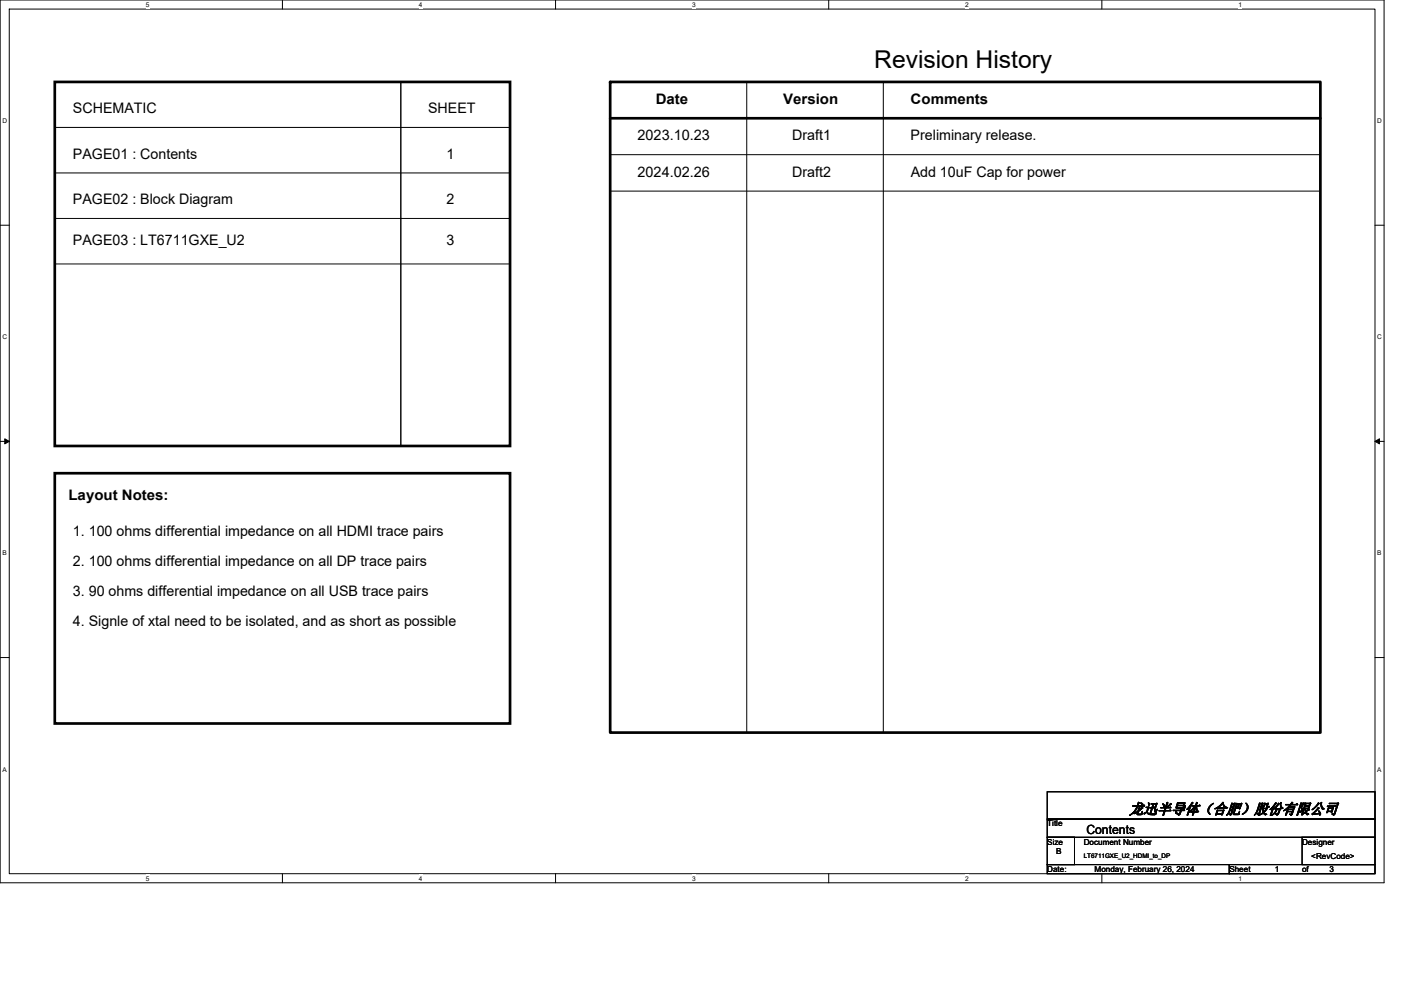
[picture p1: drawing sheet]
<svg xmlns="http://www.w3.org/2000/svg" width="297mm" height="210mm" viewBox="0 0 297 210" stroke-linecap="round" stroke-linejoin="round" font-family="sans-serif">
<defs><g id="words">
<text font-size="5.2" x="185.4" y="14.3">Revision History</text>
<text font-size="3.2" x="239.4" y="172.7">龙迅半导体（合肥）股份有限公司</text>
<g font-size="3.1">
<text x="15.5" y="24">SCHEMATIC</text>
<text x="90.8" y="24">SHEET</text>
<text x="139" y="22.1">Date</text>
<text x="166" y="22.1">Version</text>
<text x="193.1" y="22.1">Comments</text>
<text x="135.2" y="29.8">2023.10.23</text>
<text x="168" y="29.8">Draft1</text>
<text x="193.1" y="29.8">Preliminary release.</text>
<text x="15.5" y="33.6">PAGE01 : Contents</text>
<text x="94.6" y="33.6">1</text>
<text x="135.2" y="37.5">2024.02.26</text>
<text x="168" y="37.5">Draft2</text>
<text x="193.1" y="37.5">Add 10uF Cap for power</text>
<text x="15.5" y="43.3">PAGE02 : Block Diagram</text>
<text x="94.6" y="43.3">2</text>
<text x="15.5" y="52">PAGE03 : LT6711GXE_U2</text>
<text x="94.6" y="52">3</text>
<text x="14.5" y="106.1">Layout Notes:</text>
<text x="15.5" y="113.7">1. 100 ohms differential impedance on all HDMI trace pairs</text>
<text x="15.5" y="120.1">2. 100 ohms differential impedance on all DP trace pairs</text>
<text x="15.5" y="126.4">3. 90 ohms differential impedance on all USB trace pairs</text>
<text x="15.5" y="132.8">4. Signle of xtal need to be isolated, and as short as possible</text>
</g>
<text font-size="2.7" x="230.3" y="176.9">Contents</text>
<g font-size="1.7">
<text x="222" y="175.3">Title</text>
<text x="222" y="179.1">Size</text>
<text x="229.8" y="179.1">Document Number</text>
<text x="276.1" y="179.1">Designer</text>
<text x="222" y="184.9">Date:</text>
<text x="224" y="181.1">B</text>
<text x="232.1" y="184.9">Monday, February 26, 2024</text>
<text x="260.6" y="184.9">Sheet</text>
<text x="270.3" y="184.9">1</text>
<text x="276.1" y="184.9">of</text>
<text x="278" y="182.2">&lt;RevCode&gt;</text>
<text x="281.9" y="184.9">3</text>
</g>
<g font-size="1.4">
<text x="30.9" y="1.5">5</text>
<text x="88.8" y="1.5">4</text>
<text x="146.7" y="1.5">3</text>
<text x="204.7" y="1.5">2</text>
<text x="262.6" y="1.5">1</text>
<text x=".5" y="26.1">D</text>
<text x="292" y="26.1">D</text>
<text x=".5" y="71.9">C</text>
<text x="292" y="71.9">C</text>
<text x=".5" y="117.8">B</text>
<text x="292" y="117.8">B</text>
<text x=".5" y="163.6">A</text>
<text x="292" y="163.6">A</text>
<text x="30.9" y="186.8">5</text>
<text x="88.8" y="186.8">4</text>
<text x="146.7" y="186.8">3</text>
<text x="204.7" y="186.8">2</text>
<text x="262.6" y="186.8">1</text>
</g>
<text font-size="1.3" x="229.8" y="181.9">LT6711GXE_U2_HDMI_to_DP</text>
</g></defs>
<path d="M0 0h293.5v187.2h-293.5zM2 1.9h289.5v183.4h-289.5z" fill="none" stroke="#000" stroke-width=".21"/>
<g fill="#fff">
<path d="M30.9 .2h.8v1.6h-.8z"/>
<path d="M30.9 185.5h.8v1.6h-.8z"/>
</g>
<path d="M59.9 0v1.9M59.9 185.3v1.9" fill="none" stroke="#000" stroke-width=".21"/>
<g fill="#fff">
<path d="M88.8 .2h.8v1.6h-.8z"/>
<path d="M88.8 185.5h.8v1.6h-.8z"/>
</g>
<path d="M117.8 0v1.9M117.8 185.3v1.9" fill="none" stroke="#000" stroke-width=".21"/>
<g fill="#fff">
<path d="M146.7 .2h.8v1.6h-.8z"/>
<path d="M146.7 185.5h.8v1.6h-.8z"/>
</g>
<path d="M175.7 0v1.9M175.7 185.3v1.9" fill="none" stroke="#000" stroke-width=".21"/>
<g fill="#fff">
<path d="M204.7 .2h.7v1.6h-.7z"/>
<path d="M204.7 185.5h.7v1.6h-.7z"/>
</g>
<path d="M233.6 0v1.9M233.6 185.3v1.9" fill="none" stroke="#000" stroke-width=".21"/>
<g fill="#fff">
<path d="M262.6 .2h.7v1.6h-.7z"/>
<path d="M262.6 185.5h.7v1.6h-.7z"/>
<path d="M.5 24.8h1v1.6h-1z"/>
<path d="M292 24.8h1v1.6h-1z"/>
<path d="M.5 70.7h1v1.5h-1z"/>
<path d="M292 70.7h1v1.5h-1z"/>
</g>
<path d="M0 47.8h2M291.5 47.8h2" fill="none" stroke="#000" stroke-width=".21"/>
<g fill="#fff">
<path d="M.5 116.5h.9v1.6h-.9z"/>
<path d="M292 116.5h.9v1.6h-.9z"/>
</g>
<path d="M0 93.6h2M291.5 93.6h2" fill="none" stroke="#000" stroke-width=".21"/>
<path d="M1 93.1l1 .5-1 .5zM291.5 93.6l1-.5v1z" fill="#000" stroke="#000" stroke-width=".21"/>
<g fill="#fff">
<path d="M.5 162.4h.9v1.5h-.9z"/>
<path d="M292 162.4h.9v1.5h-.9z"/>
</g>
<g fill="none" stroke="#000" stroke-width=".21">
<path d="M85 17.4v77.2M158.3 17.4v138M187.3 17.4v138M11.6 27h96.5M11.6 36.7h96.5M129.4 32.8h150.5M11.6 56h96.5M11.6 46.3h96.5M129.4 40.5h150.5M0 139.5h2M291.5 139.5h2M222 167.9h69.5v5.8h-69.5z"/>
<path d="M222 173.7h69.5v3.9h-69.5zM222 177.6h5.8v5.8h-5.8zM276.1 177.6h15.4v5.8h-15.4zM222 183.4h38.6v1.9h-38.6zM260.6 183.4h30.9v1.9h-30.9z"/>
</g>
<path d="M11.6 17.4h96.5v77.2h-96.5zM129.4 17.4h150.5v138h-150.5zM129.4 25.1h150.5M11.6 100.4h96.5v53.1h-96.5z" fill="none" stroke="#000" stroke-width=".57"/>
<circle cx="129.4" cy="17.4" r=".29" fill="#000"/>
<use href="#words"/>
</svg>
